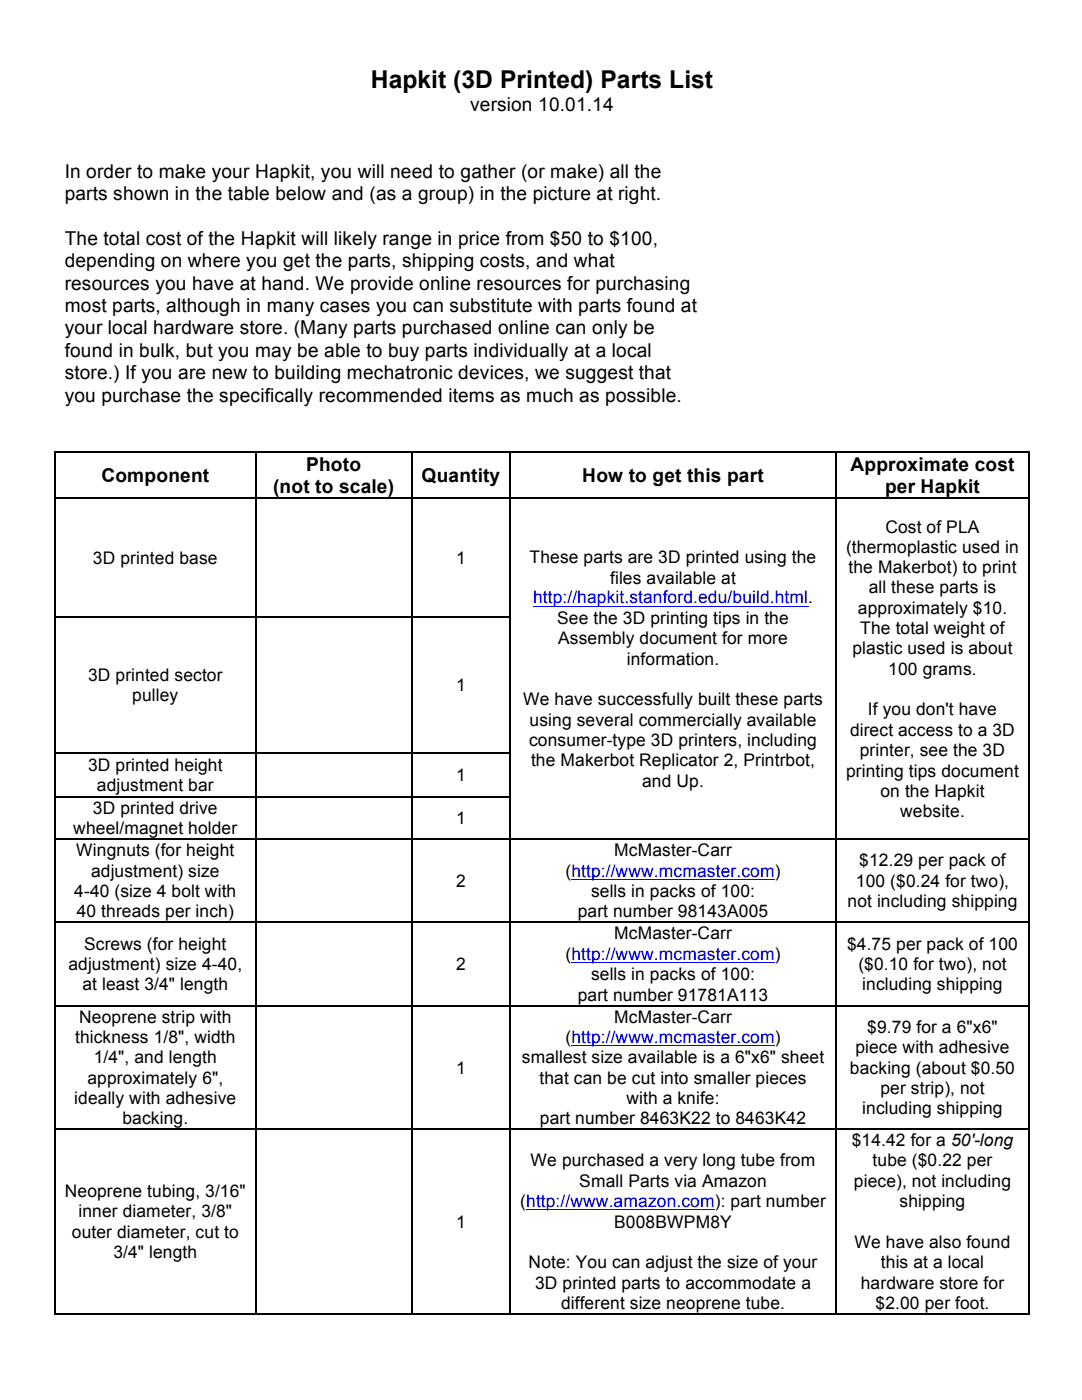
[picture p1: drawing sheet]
<svg xmlns="http://www.w3.org/2000/svg" width="216mm" height="279mm" viewBox="0 0 216 279" stroke-linecap="round" stroke-linejoin="round" font-family="sans-serif">
<defs><g id="words">
<text font-size="4.9" x="74" y="17.6">Hapkit (3D Printed) Parts List</text>
<g font-size="3.8">
<text x="93.8" y="22.1">version 10.01.14</text>
<text x="12.9" y="35.5">In order to make your Hapkit, you will need to gather (or make) all the</text>
<text x="12.9" y="40">parts shown in the table below and (as a group) in the picture at right.</text>
<text x="12.9" y="48.9">The total cost of the Hapkit will likely range in price from $50 to $100,</text>
<text x="12.9" y="53.4">depending on where you get the parts, shipping costs, and what</text>
<text x="12.9" y="57.9">resources you have at hand. We provide online resources for purchasing</text>
<text x="12.9" y="62.3">most parts, although in many cases you can substitute with parts found at</text>
<text x="12.9" y="66.8">your local hardware store. (Many parts purchased online can only be</text>
<text x="12.9" y="71.2">found in bulk, but you may be able to buy parts individually at a local</text>
<text x="12.9" y="75.7">store.) If you are new to building mechatronic devices, we suggest that</text>
<text x="12.9" y="80.1">you purchase the specifically recommended items as much as possible.</text>
<text x="61.1" y="93.9">Photo</text>
<text x="169.7" y="93.9">Approximate cost</text>
<text x="20.2" y="96.1">Component</text>
<text x="54.5" y="98.3">(not to scale)</text>
<text x="84.1" y="96.1">Quantity</text>
<text x="116.2" y="96.1">How to get this part</text>
<text x="176.6" y="98.3">per Hapkit</text>
</g>
<g font-size="3.5">
<text x="176.7" y="106.3">Cost of PLA</text>
<text x="18.5" y="112.5">3D printed base</text>
<text x="91" y="112.5">1</text>
<text x="105.7" y="112.4">These parts are 3D printed using the</text>
<text x="168.8" y="110.4">(thermoplastic used in</text>
<text x="121.8" y="116.5">files available at</text>
<text x="169.3" y="114.4">the Makerbot) to print</text>
<text x="173.3" y="118.4">all these parts is</text>
<text x="111.2" y="124.5">See the 3D printing tips in the</text>
<text x="171.2" y="122.5">approximately $10.</text>
<text x="111.4" y="128.6">Assembly document for more</text>
<text x="170.1" y="130.6">plastic used is about</text>
<text x="171.7" y="126.5">The total weight of</text>
<text x="17.6" y="135.8">3D printed sector</text>
<text x="91" y="137.9">1</text>
<text x="125.1" y="132.6">information.</text>
<text x="177.3" y="134.7">100 grams.</text>
<text x="26.4" y="139.9">pulley</text>
<text x="104.4" y="140.8">We have successfully built these parts</text>
<text x="173.2" y="142.8">If you don't have</text>
<text x="105.6" y="148.9">consumer-type 3D printers, including</text>
<text x="105.7" y="144.8">using several commercially available</text>
<text x="169.6" y="146.8">direct access to a 3D</text>
<text x="17.6" y="153.8">3D printed height</text>
<text x="91" y="155.8">1</text>
<text x="106" y="152.9">the Makerbot Replicator 2, Printrbot,</text>
<text x="168.8" y="155">printing tips document</text>
<text x="171.6" y="150.9">printer, see the 3D</text>
<text x="19.3" y="157.9">adjustment bar</text>
<text x="128.1" y="157">and Up.</text>
<text x="175.7" y="159">on the Hapkit</text>
<text x="14.6" y="166.5">wheel/magnet holder</text>
<text x="18.5" y="162.4">3D printed drive</text>
<text x="91" y="164.5">1</text>
<text x="179.6" y="163.1">website.</text>
<text x="15.2" y="170.9">Wingnuts (for height</text>
<text x="122.5" y="170.9">McMaster-Carr</text>
<text x="171.5" y="172.9">$12.29 per pack of</text>
<text x="14.8" y="179">4-40 (size 4 bolt with</text>
<text x="18.2" y="175">adjustment) size</text>
<text x="91" y="177">2</text>
<text x="112.8" y="175">(http://www.mcmaster.com)</text>
<text x="117.9" y="179">sells in packs of 100:</text>
<text x="170.8" y="177">100 ($0.24 for two),</text>
<text x="15.3" y="183.1">40 threads per inch)</text>
<text x="115.3" y="183.1">part number 98143A005</text>
<text x="169.1" y="181.1">not including shipping</text>
<text x="16.8" y="189.5">Screws (for height</text>
<text x="112.8" y="191.6">(http://www.mcmaster.com)</text>
<text x="122.5" y="187.5">McMaster-Carr</text>
<text x="169" y="189.5">$4.75 per pack of 100</text>
<text x="13.6" y="193.6">adjustment) size 4-40,</text>
<text x="16.5" y="197.6">at least 3/4&quot; length</text>
<text x="91" y="193.6">2</text>
<text x="117.9" y="195.6">sells in packs of 100:</text>
<text x="171.3" y="193.6">($0.10 for two), not</text>
<text x="172.1" y="197.6">including shipping</text>
<text x="115.3" y="199.7">part number 91781A113</text>
<text x="15" y="208.1">thickness 1/8&quot;, width</text>
<text x="15.8" y="204.1">Neoprene strip with</text>
<text x="112.8" y="208.1">(http://www.mcmaster.com)</text>
<text x="122.5" y="204.1">McMaster-Carr</text>
<text x="173.1" y="206.1">$9.79 for a 6&quot;x6&quot;</text>
<text x="18.7" y="212.2">1/4&quot;, and length</text>
<text x="91" y="214.2">1</text>
<text x="104.1" y="212.2">smallest size available is a 6&quot;x6&quot; sheet</text>
<text x="169.6" y="214.2">backing (about $0.50</text>
<text x="170.7" y="210.2">piece with adhesive</text>
<text x="14.8" y="220.3">ideally with adhesive</text>
<text x="17.4" y="216.3">approximately 6&quot;,</text>
<text x="107.6" y="216.3">that can be cut into smaller pieces</text>
<text x="125" y="220.3">with a knife:</text>
<text x="175.7" y="218.3">per strip), not</text>
<text x="24.4" y="224.3">backing.</text>
<text x="107.7" y="224.3">part number 8463K22 to 8463K42</text>
<text x="172.1" y="222.3">including shipping</text>
<text x="105.9" y="232.8">We purchased a very long tube from</text>
<text x="170" y="228.8">$14.42 for a 50'-long</text>
<text x="174.1" y="232.8">tube ($0.22 per</text>
<text x="12.9" y="238.9">Neoprene tubing, 3/16&quot;</text>
<text x="115.6" y="236.8">Small Parts via Amazon</text>
<text x="170.4" y="236.8">piece), not including</text>
<text x="15.7" y="242.9">inner diameter, 3/8&quot;</text>
<text x="91" y="245">1</text>
<text x="103.8" y="240.9">(http://www.amazon.com): part number</text>
<text x="122.5" y="245">B008BWPM8Y</text>
<text x="179.5" y="240.9">shipping</text>
<text x="14.3" y="247">outer diameter, cut to</text>
<text x="22.6" y="251.1">3/4&quot; length</text>
<text x="170.5" y="249">We have also found</text>
<text x="105.5" y="253.1">Note: You can adjust the size of your</text>
<text x="106.8" y="257.2">3D printed parts to accommodate a</text>
<text x="171.8" y="257.2">hardware store for</text>
<text x="175.8" y="253.1">this at a local</text>
<text x="111.9" y="261.2">different size neoprene tube.</text>
<text x="174.7" y="261.2">$2.00 per foot.</text>
</g>
<text font-size="3.5" fill="#00f" x="106.4" y="120.4">http://hapkit.stanford.edu/build.html.</text>
</g></defs>
<g fill="#000">
<path d="M10.8 90h.3v.3h-.3zM10.8 99.3h.3v.3h-.3zM50.8 90h.4v.3h-.4zM50.8 99.3h.4v.3h-.4zM82.1 90h.3v.3h-.3zM82.1 99.3h.3v.3h-.3zM101.6 90h.4v.3h-.4zM101.6 99.3h.4v.3h-.4zM166.7 90h.4v.3h-.4zM166.7 99.3h.4v.3h-.4zM205.2 90h.3v.3h-.3zM205.2 99.3h.3v.3h-.3z"/>
<path d="M10.8 122.9h.3v.3h-.3zM50.8 122.9h.4v.3h-.4zM82.1 122.9h.3v.3h-.3zM101.6 122.9h.4v.3h-.4zM166.7 122.9h.4v.3h-.4zM205.2 122.9h.3v.3h-.3zM10.8 150.1h.3v.3h-.3zM10.8 158.9h.3v.3h-.3zM50.8 150.1h.4v.3h-.4zM50.8 158.9h.4v.3h-.4zM82.1 150.1h.3v.3h-.3zM82.1 158.9h.3v.3h-.3z"/>
<path d="M101.6 150.1h.4v.3h-.4zM101.6 158.9h.4v.3h-.4zM166.7 150.1h.4v.3h-.4zM166.7 158.9h.4v.3h-.4zM205.2 150.1h.3v.3h-.3zM205.2 158.9h.3v.3h-.3zM10.8 167.3h.3v.4h-.3zM50.8 167.3h.4v.4h-.4zM82.1 167.3h.3v.4h-.3zM101.6 167.3h.4v.4h-.4zM166.7 167.3h.4v.4h-.4zM205.2 167.3h.3v.4h-.3z"/>
<path d="M10.8 183.9h.3v.4h-.3zM50.8 183.9h.4v.4h-.4zM82.1 183.9h.3v.4h-.3zM101.6 183.9h.4v.4h-.4zM166.7 183.9h.4v.4h-.4zM205.2 183.9h.3v.4h-.3zM10.8 200.5h.3v.4h-.3zM50.8 200.5h.4v.4h-.4zM82.1 200.5h.3v.4h-.3zM101.6 200.5h.4v.4h-.4zM166.7 200.5h.4v.4h-.4zM205.2 200.5h.3v.4h-.3z"/>
<path d="M10.8 225.2h.3v.3h-.3zM50.8 225.2h.4v.3h-.4zM82.1 225.2h.3v.3h-.3zM101.6 225.2h.4v.3h-.4zM166.7 225.2h.4v.3h-.4zM205.2 225.2h.3v.3h-.3zM10.8 262.1h.3v.3h-.3zM50.8 262.1h.4v.3h-.4zM82.1 262.1h.3v.3h-.3zM101.6 262.1h.4v.3h-.4zM166.7 262.1h.4v.3h-.4zM205.2 262.1h.3v.3h-.3z"/>
</g>
<g fill="none" stroke="#000" stroke-width=".34">
<path d="M11 90.3v9M11 99.6v23.3M11.1 90.1h39.7M11.1 99.4h39.7M51 90.3v9M51 99.6v23.3M51.2 90.1h30.9M51.2 99.4h30.9M82.2 90.3v9M82.2 99.6v23.3M82.4 90.1h19.2M82.4 99.4h19.2"/>
<path d="M101.8 90.3v9M101.8 99.6v23.3M102 90.1h64.7M102 99.4h64.7M166.9 90.3v9M166.9 99.6v23.3M167.1 90.1h38.1M167.1 99.4h38.1M205.4 90.3v9M205.4 99.6v23.3M11 123.2v26.9M11.1 123.1h39.7"/>
<path d="M51 123.2v26.9M51.2 123.1h30.9M82.2 123.2v26.9M82.4 123.1h19.2M101.8 123.2v26.9M166.9 123.2v26.9M205.4 123.2v26.9M11 150.4v8.5M11 159.2v8.1M11.1 150.2h39.7M11.1 159h39.7M51 150.4v8.5"/>
<path d="M51 159.2v8.1M51.2 150.2h30.9M51.2 159h30.9M82.2 150.4v8.5M82.2 159.2v8.1M82.4 150.2h19.2M82.4 159h19.2M101.8 150.4v8.5M101.8 159.2v8.1M166.9 150.4v8.5M166.9 159.2v8.1M205.4 150.4v8.5"/>
<path d="M205.4 159.2v8.1M11 167.7v16.2M11.1 167.5h39.7M51 167.7v16.2M51.2 167.5h30.9M82.2 167.7v16.2M82.4 167.5h19.2M101.8 167.7v16.2M102 167.5h64.7M166.9 167.7v16.2M167.1 167.5h38.1M205.4 167.7v16.2"/>
<path d="M11 184.3v16.2M11.1 184.1h39.7M51 184.3v16.2M51.2 184.1h30.9M82.2 184.3v16.2M82.4 184.1h19.2M101.8 184.3v16.2M102 184.1h64.7M166.9 184.3v16.2M167.1 184.1h38.1M205.4 184.3v16.2M11 200.9v24.3"/>
<path d="M11.1 200.7h39.7M51 200.9v24.3M51.2 200.7h30.9M82.2 200.9v24.3M82.4 200.7h19.2M101.8 200.9v24.3M102 200.7h64.7M166.9 200.9v24.3M167.1 200.7h38.1M205.4 200.9v24.3M11 225.5v36.6M11.1 225.3h39.7"/>
<path d="M51 225.5v36.6M51.2 225.3h30.9M82.2 225.5v36.6M82.4 225.3h19.2M101.8 225.5v36.6M102 225.3h64.7M166.9 225.5v36.6M167.1 225.3h38.1M205.4 225.5v36.6M11.1 262.2h39.7M51.2 262.2h30.9M82.4 262.2h19.2"/>
<path d="M102 262.2h64.7M167.1 262.2h38.1"/>
</g>
<path d="M106.4 121h54.9M114 175.5h40.6M114 192.1h40.6M114 208.7h40.6M105 241.5h37.7" fill="none" stroke="#00f" stroke-width=".2"/>
<use href="#words"/>
</svg>
